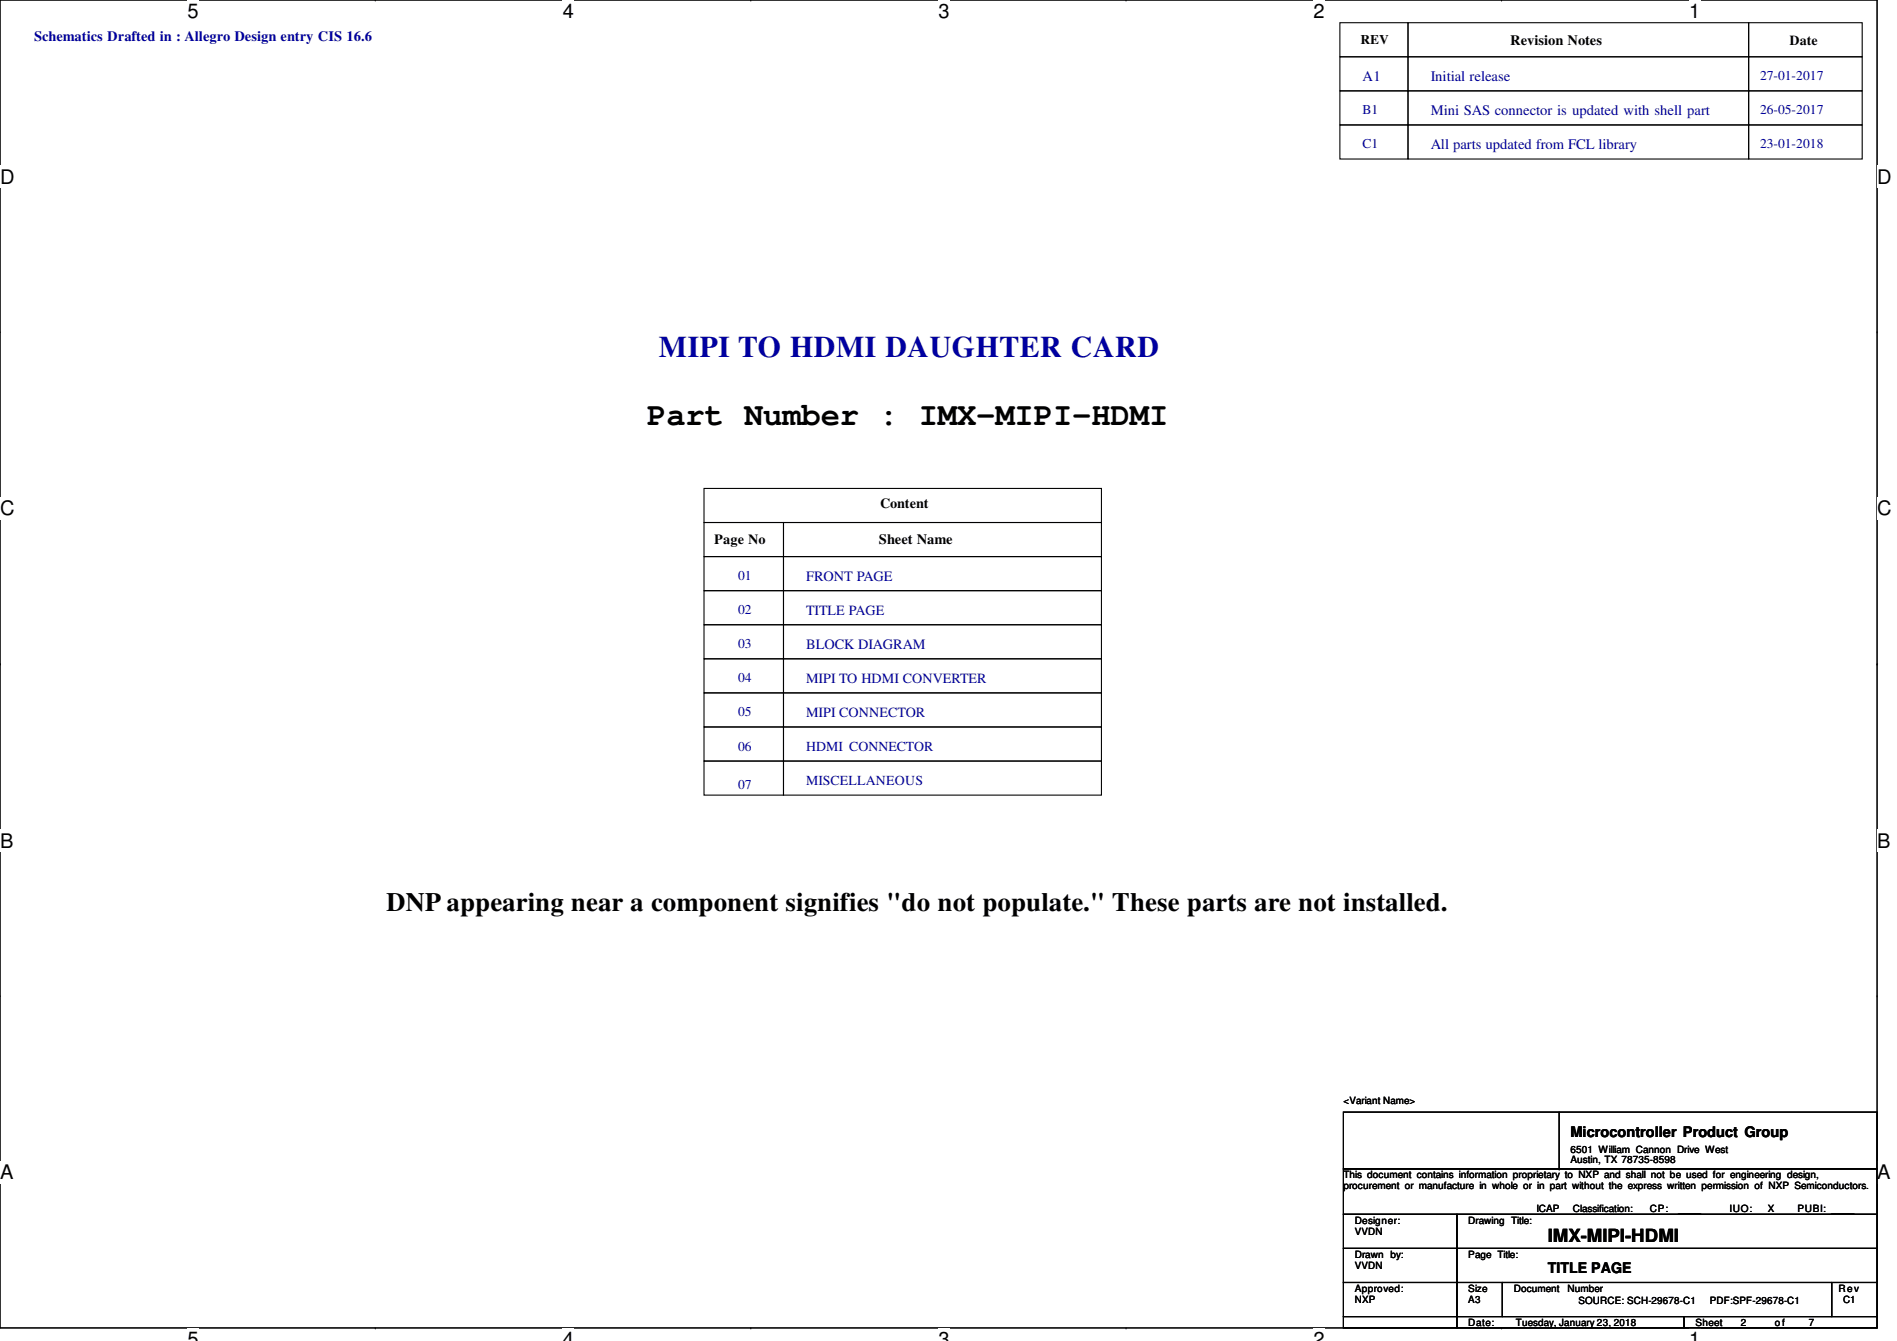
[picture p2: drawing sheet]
<svg xmlns="http://www.w3.org/2000/svg" width="297mm" height="210mm" viewBox="0 0 297 210" stroke-linecap="round" stroke-linejoin="round" font-family="sans-serif">
<defs><g id="words">
<text font-size="5" x="101.3" y="66.5">Part Number : IMX-MIPI-HDMI</text>
<text font-size="4.8" fill="#0000a0" x="103.1" y="55.9">MIPI TO HDMI DAUGHTER CARD</text>
<text font-size="4.2" x="60.5" y="142.6">DNP appearing near a component signifies &quot;do not populate.&quot; These parts are not installed.</text>
<g font-size="3.1">
<text x="29.4" y="2.8">5</text>
<text x="88.1" y="2.8">4</text>
<text x="146.9" y="2.8">3</text>
<text x="205.7" y="2.8">2</text>
<text x="264.5" y="2.8">1</text>
<text x="0" y="28.7">D</text>
<text x="293.9" y="28.7">D</text>
<text x="0" y="80.7">C</text>
<text x="293.9" y="80.7">C</text>
<text x="0" y="132.7">B</text>
<text x="293.9" y="132.7">B</text>
<text x="0" y="184.6">A</text>
<text x="293.9" y="184.6">A</text>
<text x="29.4" y="210.7">5</text>
<text x="88.1" y="210.7">4</text>
<text x="146.9" y="210.7">3</text>
<text x="205.7" y="210.7">2</text>
<text x="264.5" y="210.7">1</text>
</g>
<text font-size="2.8" x="242.4" y="194.5">IMX-MIPI-HDMI</text>
<g font-size="2.3" fill="#0000a0">
<text x="5.3" y="6.4">Schematics Drafted in : Allegro Design entry CIS 16.6</text>
<text x="213.4" y="12.7">A1</text>
<text x="224" y="12.7">Initial release</text>
<text x="224" y="18">Mini SAS connector is updated with shell part</text>
<text x="224" y="23.4">All parts updated from FCL library</text>
</g>
<g font-size="2.3">
<text x="236.5" y="7.1">Revision Notes</text>
<text x="137.6" y="85.1">Sheet Name</text>
<text x="245.9" y="178">Microcontroller Product Group</text>
<text x="242.4" y="199.3">TITLE PAGE</text>
</g>
<g font-size="2.2">
<text x="280.2" y="7">Date</text>
<text x="137.8" y="79.6">Content</text>
<text x="111.8" y="85.1">Page No</text>
</g>
<g font-size="2.2" fill="#0000a0">
<text x="126.2" y="90.9">FRONT PAGE</text>
<text x="126.2" y="101.6">BLOCK DIAGRAM</text>
<text x="126.2" y="96.2">TITLE PAGE</text>
<text x="126.2" y="106.9">MIPI TO HDMI CONVERTER</text>
<text x="126.2" y="112.2">MIPI CONNECTOR</text>
<text x="126.2" y="117.5">HDMI CONNECTOR</text>
<text x="126.2" y="122.8">MISCELLANEOUS</text>
</g>
<text font-size="2.1" x="213" y="6.9">REV</text>
<g font-size="2.1" fill="#0000a0">
<text x="213.4" y="17.9">B1</text>
<text x="275.6" y="17.9">26-05-2017</text>
<text x="275.6" y="12.6">27-01-2017</text>
<text x="213.4" y="23.2">C1</text>
<text x="275.6" y="23.2">23-01-2018</text>
<text x="115.6" y="90.8">01</text>
<text x="115.6" y="96.1">02</text>
<text x="115.6" y="101.5">03</text>
<text x="115.6" y="106.8">04</text>
<text x="115.6" y="112.1">05</text>
<text x="115.6" y="117.5">06</text>
<text x="115.6" y="123.5">07</text>
</g>
<g font-size="1.6">
<text x="210.4" y="172.8">&lt;Variant Name&gt;</text>
<text x="210.4" y="184.4">This document contains information proprietary to NXP and shall not be used for engineering design,</text>
<text x="245.9" y="180.5">6501 William Cannon Drive West</text>
<text x="245.9" y="182.1">Austin, TX 78735-8598</text>
<text x="210.4" y="186.2">procurement or manufacture in whole or in part without the express written permission of NXP Semiconductors.</text>
<text x="212.1" y="191.5">Designer:</text>
<text x="229.9" y="191.5">Drawing Title:</text>
<text x="240.6" y="189.7">ICAP</text>
<text x="246.3" y="189.7">Classification:</text>
<text x="258.4" y="189.7">CP:</text>
<text x="262.8" y="189.7">____</text>
<text x="270.8" y="189.7">IUO:</text>
<text x="276.8" y="189.7">X</text>
<text x="281.5" y="189.7">PUBI: ____</text>
<text x="212.1" y="196.8">Drawn by:</text>
<text x="212.1" y="193.3">VVDN</text>
<text x="229.9" y="196.8">Page Title:</text>
<text x="212.1" y="202.2">Approved:</text>
<text x="212.1" y="204">NXP</text>
<text x="212.1" y="198.6">VVDN</text>
<text x="229.9" y="202.2">Size</text>
<text x="229.9" y="204">A3</text>
<text x="237" y="202.2">Document</text>
<text x="245.4" y="202.2">Number</text>
<text x="287.9" y="202.2">Rev</text>
<text x="288.6" y="204">C1</text>
<text x="229.9" y="207.5">Date:</text>
<text x="237.4" y="207.5">Tuesday, January 23, 2018</text>
<text x="247.1" y="204.1">SOURCE: SCH-29678-C1</text>
<text x="265.5" y="207.5">Sheet</text>
<text x="267.7" y="204.1">PDF:SPF-29678-C1</text>
<text x="272.6" y="207.5">2</text>
<text x="277.9" y="207.5">o f</text>
<text x="283.3" y="207.5">7</text>
</g>
</g></defs>
<path d="M0 0h293.9v207.9h-293.9z" fill="none" stroke="#000" stroke-width=".17"/>
<g fill="#fff">
<path d="M29.4 0h1.7v3.5h-1.7z"/>
<path d="M29.4 207.9h1.7v2h-1.7z"/>
</g>
<path d="M58.8 0h.1M58.8 207.9h.1" fill="none" stroke="#000" stroke-width=".17"/>
<g fill="#fff">
<path d="M88.1 0h1.8v3.5h-1.8z"/>
<path d="M88.1 207.9h1.8v2h-1.8z"/>
</g>
<path d="M117.6 0h.1M117.6 207.9h.1" fill="none" stroke="#000" stroke-width=".17"/>
<g fill="#fff">
<path d="M146.9 0h1.8v3.5h-1.8z"/>
<path d="M146.9 207.9h1.8v2h-1.8z"/>
</g>
<path d="M176.3 0h.1M176.3 207.9h.1" fill="none" stroke="#000" stroke-width=".17"/>
<g fill="#fff">
<path d="M205.7 0h1.7v3.5h-1.7z"/>
<path d="M205.7 207.9h1.7v2h-1.7z"/>
</g>
<path d="M235.1 0h.1M235.1 207.9h.1" fill="none" stroke="#000" stroke-width=".17"/>
<g fill="#fff">
<path d="M264.5 0h1.7v3.5h-1.7z"/>
<path d="M264.5 207.9h1.7v2h-1.7z"/>
<path d="M0 26h2.2v3.4h-2.2z"/>
<path d="M293.9 26h2.3v3.4h-2.3z"/>
<path d="M0 77.9h2.2v3.5h-2.2z"/>
<path d="M293.9 77.9h2.3v3.5h-2.3z"/>
</g>
<path d="M0 51.9h.1M293.9 51.9h.1" fill="none" stroke="#000" stroke-width=".17"/>
<g fill="#fff">
<path d="M0 129.9h2.1v3.4h-2.1z"/>
<path d="M293.9 129.9h2.1v3.4h-2.1z"/>
</g>
<path d="M0 103.9h.1M293.9 103.9h.1" fill="none" stroke="#000" stroke-width=".17"/>
<path d="M0 103.9h.1M293.9 103.9h.1" fill="none" stroke="#000" stroke-width=".16"/>
<g fill="#fff">
<path d="M0 181.8h2.1v3.5h-2.1z"/>
<path d="M293.9 181.8h2.1v3.5h-2.1z"/>
</g>
<g fill="none" stroke="#000" stroke-width=".17">
<path d="M209.8 3.6h10.7v5.3h-10.7zM209.8 8.9h10.7v5.3h-10.7zM209.8 14.2h10.7v5.4h-10.7zM209.8 19.6h10.7v5.3h-10.7zM220.5 3.6h53.3v5.3h-53.3zM220.5 8.9h53.3v5.3h-53.3zM220.5 14.2h53.3v5.4h-53.3zM220.5 19.6h53.3v5.3h-53.3zM273.8 3.6h17.8v5.3h-17.8zM273.8 8.9h17.8v5.3h-17.8zM273.8 14.2h17.8v5.4h-17.8zM273.8 19.6h17.8v5.3h-17.8z"/>
<path d="M110.2 76.5h62.3v5.3h-62.3zM110.2 81.8h12.5v5.3h-12.5zM110.2 87.1h12.5v5.4h-12.5zM110.2 97.8h12.5v5.3h-12.5zM110.2 92.5h12.5v5.3h-12.5zM122.7 81.8h49.8v5.3h-49.8zM122.7 87.1h49.8v5.4h-49.8zM122.7 97.8h49.8v5.3h-49.8zM122.7 92.5h49.8v5.3h-49.8zM110.2 103.1h12.5v5.4h-12.5zM110.2 108.5h12.5v5.3h-12.5zM110.2 113.8h12.5v5.3h-12.5z"/>
<path d="M110.2 119.1h12.5v5.4h-12.5zM122.7 103.1h49.8v5.4h-49.8zM122.7 108.5h49.8v5.3h-49.8zM122.7 113.8h49.8v5.3h-49.8zM122.7 119.1h49.8v5.4h-49.8zM0 155.9h.1M293.9 155.9h.1M210.4 174.1h83.5v8.9h-83.5zM244.1 174.1v8.9M210.4 190.1h17.7v5.3h-17.7zM210.4 195.4h17.7v5.3h-17.7zM210.4 183h83.5v7.1h-83.5z"/>
<path d="M228.1 190.1h65.8v5.3h-65.8zM228.1 195.4h65.8v5.3h-65.8zM244.1 183h.1M210.4 200.7h17.7v5.4h-17.7zM210.4 206.1h17.7v1.8h-17.7zM228.1 200.7h7.1v5.4h-7.1zM228.1 206.1h35.6v1.8h-35.6zM235.2 200.7h51.6v5.4h-51.6zM263.7 206.1h30.2v1.8h-30.2zM286.8 200.7h7.1v5.4h-7.1z"/>
</g>
<use href="#words"/>
</svg>
